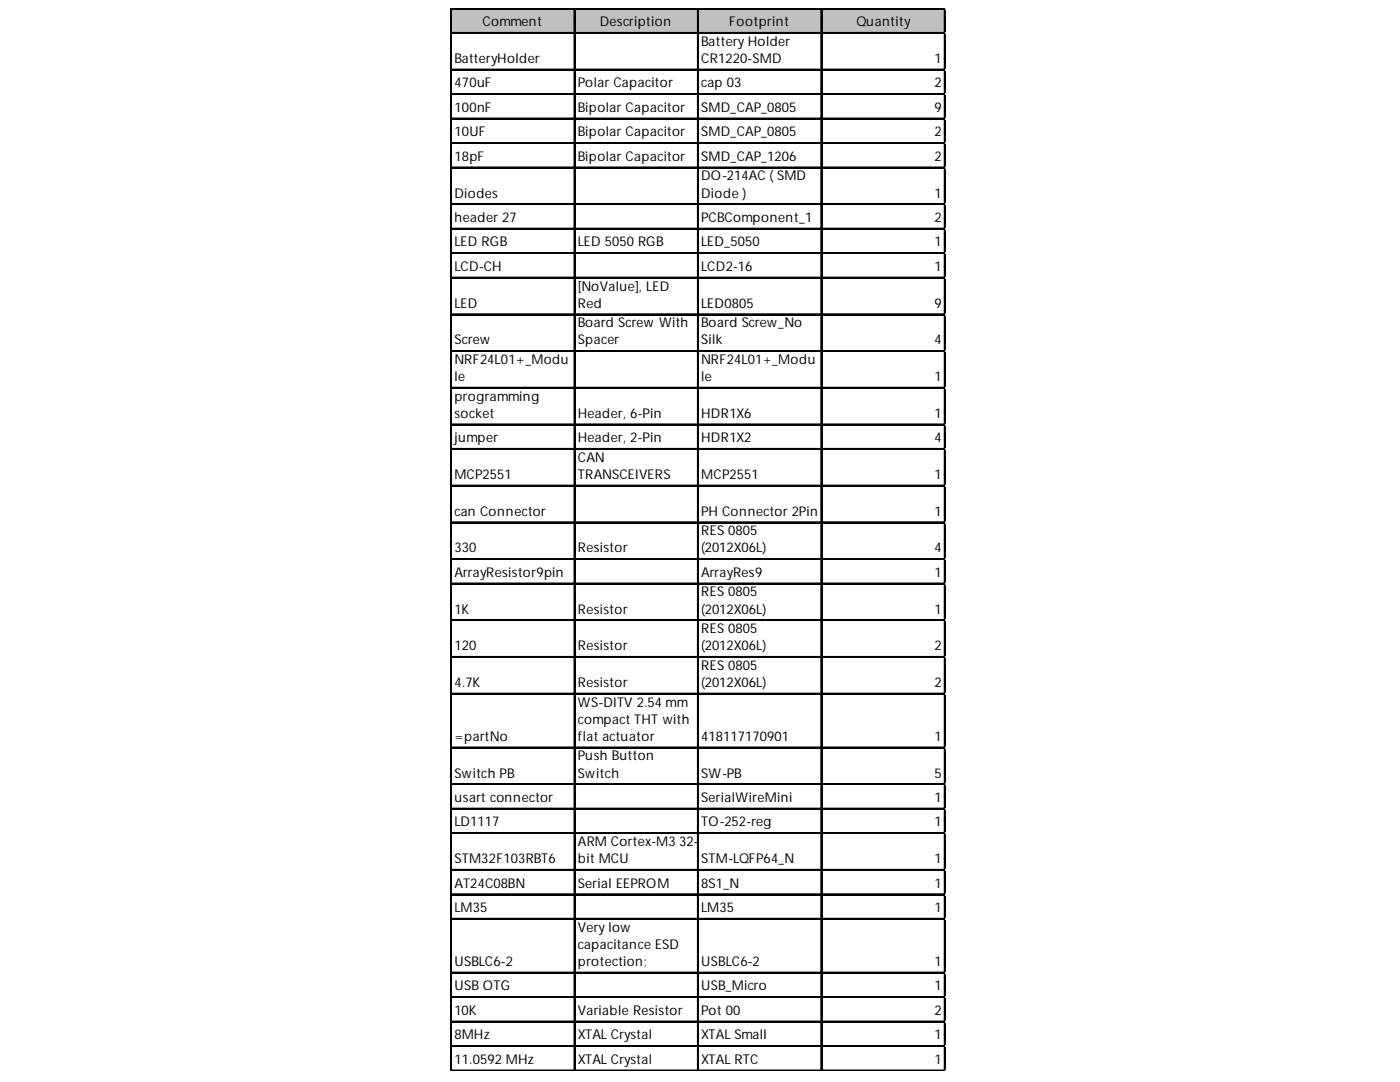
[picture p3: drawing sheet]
<svg xmlns="http://www.w3.org/2000/svg" width="279mm" height="216mm" viewBox="0 0 279 216" stroke-linecap="round" stroke-linejoin="round" font-family="sans-serif">
<defs><g id="words">
<g font-size="2.7">
<text x="96.3" y="5.2">Comment</text>
<text x="119.7" y="5.2">Description</text>
<text x="145.5" y="5.2">Footprint</text>
<text x="170.9" y="5.2">Quantity</text>
<text x="139.9" y="9.1">Battery Holder</text>
<text x="90.7" y="12.6">BatteryHolder</text>
<text x="90.7" y="17.4">470uF</text>
<text x="115.3" y="17.4">Polar Capacitor</text>
<text x="139.9" y="12.6">CR1220-SMD</text>
<text x="139.9" y="17.4">cap 03</text>
<text x="186.5" y="12.6">1</text>
<text x="186.5" y="17.4">2</text>
<text x="90.7" y="22.3">100nF</text>
<text x="115.3" y="22.3">Bipolar Capacitor</text>
<text x="139.9" y="22.3">SMD_CAP_0805</text>
<text x="186.5" y="22.3">9</text>
<text x="90.7" y="27.2">10UF</text>
<text x="115.3" y="27.2">Bipolar Capacitor</text>
<text x="139.9" y="27.2">SMD_CAP_0805</text>
<text x="186.5" y="27.2">2</text>
<text x="90.7" y="32.1">18pF</text>
<text x="115.3" y="32.1">Bipolar Capacitor</text>
<text x="139.9" y="32.1">SMD_CAP_1206</text>
<text x="139.9" y="36">DO-214AC ( SMD</text>
<text x="186.5" y="32.1">2</text>
<text x="90.7" y="39.4">Diodes</text>
<text x="139.9" y="39.4">Diode )</text>
<text x="186.5" y="39.4">1</text>
<text x="90.7" y="44.3">header 27</text>
<text x="139.9" y="44.3">PCBComponent_1</text>
<text x="186.5" y="44.3">2</text>
<text x="90.7" y="49.2">LED RGB</text>
<text x="115.3" y="49.2">LED 5050 RGB</text>
<text x="139.9" y="49.2">LED_5050</text>
<text x="186.5" y="49.2">1</text>
<text x="90.7" y="54.1">LCD-CH</text>
<text x="115.3" y="58">[NoValue], LED</text>
<text x="139.9" y="54.1">LCD2-16</text>
<text x="186.5" y="54.1">1</text>
<text x="90.7" y="61.4">LED</text>
<text x="115.3" y="61.4">Red</text>
<text x="115.3" y="65.3">Board Screw With</text>
<text x="139.9" y="61.4">LED0805</text>
<text x="139.9" y="65.3">Board Screw_No</text>
<text x="186.5" y="61.4">9</text>
<text x="90.7" y="68.7">Screw</text>
<text x="115.3" y="68.7">Spacer</text>
<text x="139.9" y="68.7">Silk</text>
<text x="186.5" y="68.7">4</text>
<text x="90.7" y="72.6">NRF24L01+_Modu</text>
<text x="90.7" y="76">le</text>
<text x="139.9" y="72.6">NRF24L01+_Modu</text>
<text x="139.9" y="76">le</text>
<text x="186.5" y="76">1</text>
<text x="90.7" y="79.9">programming</text>
<text x="90.7" y="83.4">socket</text>
<text x="115.3" y="83.4">Header, 6-Pin</text>
<text x="139.9" y="83.4">HDR1X6</text>
<text x="186.5" y="83.4">1</text>
<text x="90.7" y="88.2">jumper</text>
<text x="115.3" y="88.2">Header, 2-Pin</text>
<text x="139.9" y="88.2">HDR1X2</text>
<text x="186.5" y="88.2">4</text>
<text x="90.7" y="95.6">MCP2551</text>
<text x="115.3" y="92.2">CAN</text>
<text x="115.3" y="95.6">TRANSCEIVERS</text>
<text x="139.9" y="95.6">MCP2551</text>
<text x="186.5" y="95.6">1</text>
<text x="90.7" y="102.9">can Connector</text>
<text x="139.9" y="102.9">PH Connector 2Pin</text>
<text x="139.9" y="106.8">RES 0805</text>
<text x="186.5" y="102.9">1</text>
<text x="90.7" y="110.2">330</text>
<text x="115.3" y="110.2">Resistor</text>
<text x="139.9" y="110.2">(2012X06L)</text>
<text x="186.5" y="110.2">4</text>
<text x="90.7" y="115.1">ArrayResistor9pin</text>
<text x="139.9" y="115.1">ArrayRes9</text>
<text x="139.9" y="119">RES 0805</text>
<text x="186.5" y="115.1">1</text>
<text x="90.7" y="122.4">1K</text>
<text x="115.3" y="122.4">Resistor</text>
<text x="139.9" y="122.4">(2012X06L)</text>
<text x="186.5" y="122.4">1</text>
<text x="90.7" y="129.8">120</text>
<text x="115.3" y="129.8">Resistor</text>
<text x="139.9" y="126.3">RES 0805</text>
<text x="139.9" y="129.8">(2012X06L)</text>
<text x="186.5" y="129.8">2</text>
<text x="90.7" y="137.1">4.7K</text>
<text x="115.3" y="137.1">Resistor</text>
<text x="139.9" y="133.7">RES 0805</text>
<text x="139.9" y="137.1">(2012X06L)</text>
<text x="186.5" y="137.1">2</text>
<text x="115.3" y="141">WS-DITV 2.54 mm</text>
<text x="90.7" y="147.8">=partNo</text>
<text x="115.3" y="144.4">compact THT with</text>
<text x="115.3" y="147.8">flat actuator</text>
<text x="139.9" y="147.8">418117170901</text>
<text x="186.5" y="147.8">1</text>
<text x="90.7" y="155.1">Switch PB</text>
<text x="115.3" y="151.7">Push Button</text>
<text x="115.3" y="155.1">Switch</text>
<text x="139.9" y="155.1">SW-PB</text>
<text x="186.5" y="155.1">5</text>
<text x="90.7" y="160">usart connector</text>
<text x="139.9" y="160">SerialWireMini</text>
<text x="186.5" y="160">1</text>
<text x="90.7" y="164.9">LD1117</text>
<text x="139.9" y="164.9">TO-252-reg</text>
<text x="186.5" y="164.9">1</text>
<text x="90.7" y="172.2">STM32F103RBT6</text>
<text x="115.3" y="168.8">ARM Cortex-M3 32-</text>
<text x="115.3" y="172.2">bit MCU</text>
<text x="139.9" y="172.2">STM-LQFP64_N</text>
<text x="186.5" y="172.2">1</text>
<text x="90.7" y="177.1">AT24C08BN</text>
<text x="115.3" y="177.1">Serial EEPROM</text>
<text x="139.9" y="177.1">8S1_N</text>
<text x="186.5" y="177.1">1</text>
<text x="90.7" y="182">LM35</text>
<text x="115.3" y="185.9">Very low</text>
<text x="139.9" y="182">LM35</text>
<text x="186.5" y="182">1</text>
<text x="115.3" y="189.3">capacitance ESD</text>
<text x="90.7" y="192.7">USBLC6-2</text>
<text x="90.7" y="197.6">USB OTG</text>
<text x="115.3" y="192.7">protection;</text>
<text x="139.9" y="192.7">USBLC6-2</text>
<text x="139.9" y="197.6">USB_Micro</text>
<text x="186.5" y="192.7">1</text>
<text x="186.5" y="197.6">1</text>
<text x="90.7" y="202.5">10K</text>
<text x="115.3" y="202.5">Variable Resistor</text>
<text x="139.9" y="202.5">Pot 00</text>
<text x="186.5" y="202.5">2</text>
<text x="90.7" y="207.4">8MHz</text>
<text x="115.3" y="207.4">XTAL Crystal</text>
<text x="139.9" y="207.4">XTAL Small</text>
<text x="186.5" y="207.4">1</text>
<text x="90.7" y="212.3">11.0592 MHz</text>
<text x="115.3" y="212.3">XTAL Crystal</text>
<text x="139.9" y="212.3">XTAL RTC</text>
<text x="186.5" y="212.3">1</text>
</g>
</g></defs>
<path d="M90.1 1.8h98.6v4.9h-98.6z" fill="#c0c0c0"/>
<g fill="none" stroke="#000" stroke-width=".24">
<path d="M90 1.6v212.1M90.1 1.6v212.1M90.2 1.6h98.5M90.2 1.7h98.5M90.2 6.5h98.5M90.2 6.6h98.5M90.2 13.8h98.5M90.2 13.9h98.5M90.2 18.7h98.5M90.2 18.8h98.5M114.6 1.8v211.9M114.7 1.8v211.9"/>
<path d="M139.2 1.8v211.9M139.3 1.8v211.9M163.8 1.8v211.9M164 1.8v211.9M188.5 1.8v211.9M90.2 23.6h98.5M90.2 23.7h98.5M90.2 28.5h98.5M90.2 28.6h98.5M90.2 33.3h98.5M90.2 33.5h98.5M90.2 40.7h98.5"/>
<path d="M90.2 40.8h98.5M90.2 45.6h98.5M90.2 45.7h98.5M90.2 50.4h98.5M90.2 50.6h98.5M90.2 55.3h98.5M90.2 55.4h98.5M90.2 62.6h98.5M90.2 62.8h98.5M90.2 70h98.5M90.2 70.1h98.5M90.2 77.3h98.5"/>
<path d="M90.2 77.4h98.5M90.2 84.6h98.5M90.2 84.7h98.5M90.2 89.5h98.5M90.2 89.6h98.5M90.2 96.8h98.5M90.2 96.9h98.5M90.2 104.1h98.5M90.2 104.3h98.5M90.2 111.5h98.5M90.2 111.6h98.5M90.2 116.4h98.5"/>
<path d="M90.2 116.5h98.5M90.2 123.7h98.5M90.2 123.8h98.5M90.2 131h98.5M90.2 131.1h98.5M90.2 138.3h98.5M90.2 138.5h98.5M90.2 149.1h98.5M90.2 149.2h98.5M90.2 156.4h98.5M90.2 156.5h98.5M90.2 161.3h98.5"/>
<path d="M90.2 161.4h98.5M90.2 166.2h98.5M90.2 166.3h98.5M90.2 173.5h98.5M90.2 173.6h98.5M90.2 178.4h98.5M90.2 178.5h98.5M90.2 183.3h98.5M90.2 183.4h98.5M90.2 194h98.5M90.2 194.1h98.5M90.2 198.9h98.5"/>
<path d="M90.2 199h98.5M90.2 203.8h98.5M90.2 203.9h98.5M90.2 208.6h98.5M90.2 208.8h98.5M90.2 213.5h98.5"/>
</g>
<path d="M90.2 213.6h98.5" fill="none" stroke="#000" stroke-width=".2"/>
<path d="M188.6 1.8v211.9" fill="none" stroke="#000" stroke-width=".21"/>
<use href="#words"/>
</svg>
